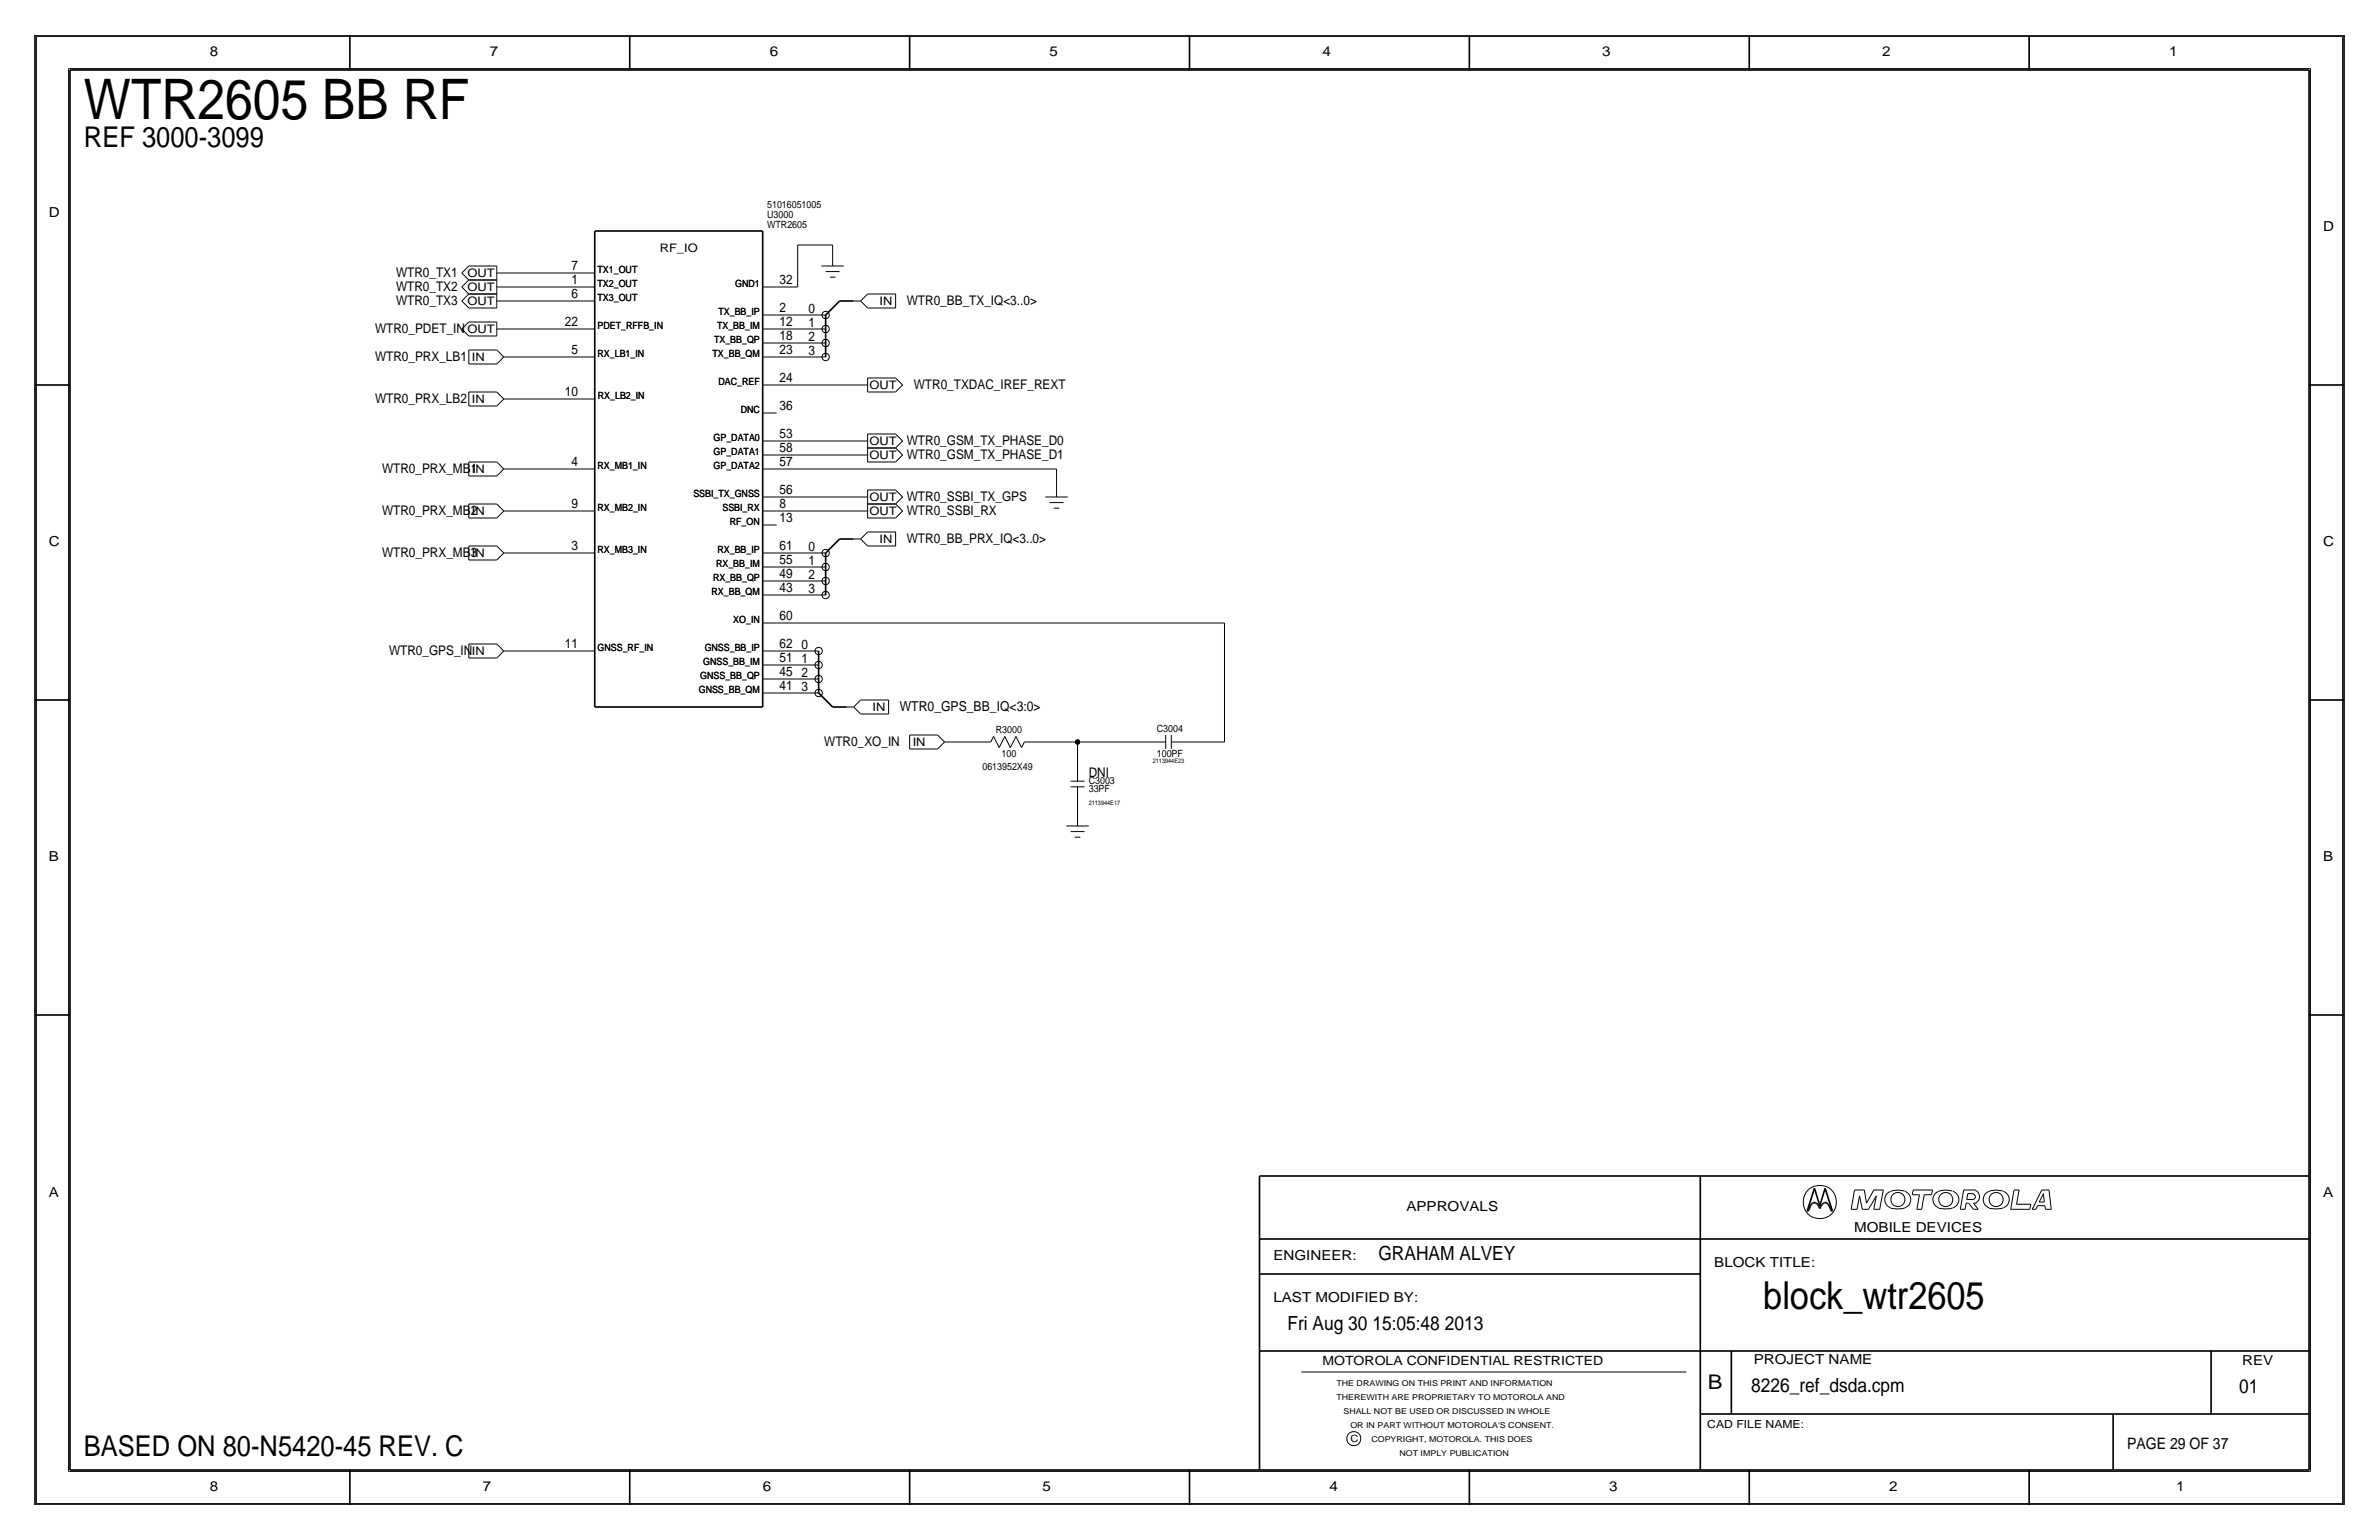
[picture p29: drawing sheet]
<svg xmlns="http://www.w3.org/2000/svg" width="432mm" height="279mm" viewBox="0 0 432 279" stroke-linecap="round" stroke-linejoin="round" font-family="sans-serif">
<defs><g id="words">
<text font-size="10.1" x="15.2" y="21.6">WTR2605 BB RF</text>
<text font-size="7" x="320" y="237.5">block_wtr2605</text>
<g font-size="5.2">
<text x="15.2" y="26.7">REF 3000-3099</text>
<text x="15.2" y="264.2">BASED ON 80-N5420-45 REV. C</text>
</g>
<text font-size="3.7" x="310" y="252.1">B</text>
<g font-size="3.5">
<text x="250.2" y="228.6">GRAHAM ALVEY</text>
<text x="233.7" y="241.3">Fri Aug 30 15:05:48 2013</text>
<text x="317.9" y="252.6">8226_ref_dsda.cpm</text>
<text x="406.4" y="252.7">01</text>
</g>
<text font-size="2.9" x="386.1" y="262.9">PAGE 29 OF 37</text>
<g font-size="2.5">
<text x="38.1" y="10.2">8</text>
<text x="88.9" y="10.2">7</text>
<text x="139.7" y="10.2">6</text>
<text x="190.5" y="10.2">5</text>
<text x="240" y="10.2">4</text>
<text x="290.8" y="10.2">3</text>
<text x="341.6" y="10.2">2</text>
<text x="393.7" y="10.2">1</text>
<text x="8.9" y="39.4">D</text>
<text x="421.6" y="41.9">D</text>
<text x="8.9" y="99.1">C</text>
<text x="421.6" y="99.1">C</text>
<text x="163.3" y="129">WTR0_GPS_BB_IQ&lt;3:0&gt;</text>
<text x="8.9" y="156.2">B</text>
<text x="421.6" y="156.2">B</text>
<text x="8.9" y="217.2">A</text>
<text x="255.3" y="219.7">APPROVALS</text>
<text x="421.6" y="217.2">A</text>
<text x="336.5" y="223.5">MOBILE DEVICES</text>
<text x="231.1" y="228.6">ENGINEER:</text>
<text x="311.1" y="229.9">BLOCK TITLE:</text>
<text x="231.1" y="236.2">LAST MODIFIED BY:</text>
<text x="318.3" y="247.5">PROJECT NAME</text>
<text x="407" y="247.6">REV</text>
<text x="38.1" y="270.5">8</text>
<text x="87.6" y="270.5">7</text>
<text x="138.4" y="270.5">6</text>
<text x="189.2" y="270.5">5</text>
<text x="241.3" y="270.5">4</text>
<text x="292.1" y="270.5">3</text>
<text x="342.9" y="270.5">2</text>
<text x="395" y="270.5">1</text>
</g>
<g font-size="2.4">
<text x="71.9" y="52.8">WTR0_TX2</text>
<text x="71.9" y="50.3">WTR0_TX1</text>
<text x="103.7" y="51.6">1</text>
<text x="103.7" y="49">7</text>
<text x="141.5" y="51.6">32</text>
<text x="71.9" y="55.4">WTR0_TX3</text>
<text x="102.5" y="59.2">22</text>
<text x="103.7" y="54.1">6</text>
<text x="141.5" y="56.6">2</text>
<text x="141.5" y="59.2">12</text>
<text x="146.7" y="56.7">0</text>
<text x="146.7" y="59.3">1</text>
<text x="164.6" y="55.4">WTR0_BB_TX_IQ&lt;3..0&gt;</text>
<text x="68.1" y="65.5">WTR0_PRX_LB1</text>
<text x="68.1" y="60.5">WTR0_PDET_IN</text>
<text x="103.7" y="64.3">5</text>
<text x="141.5" y="61.7">18</text>
<text x="141.5" y="64.3">23</text>
<text x="146.7" y="61.8">2</text>
<text x="146.7" y="64.4">3</text>
<text x="102.5" y="71.9">10</text>
<text x="141.5" y="69.3">24</text>
<text x="165.9" y="70.6">WTR0_TXDAC_IREF_REXT</text>
<text x="68.1" y="73.2">WTR0_PRX_LB2</text>
<text x="141.5" y="74.4">36</text>
<text x="141.5" y="82">58</text>
<text x="141.5" y="79.5">53</text>
<text x="164.6" y="83.3">WTR0_GSM_TX_PHASE_D1</text>
<text x="164.6" y="80.8">WTR0_GSM_TX_PHASE_D0</text>
<text x="69.3" y="85.9">WTR0_PRX_MB1</text>
<text x="103.7" y="84.6">4</text>
<text x="141.5" y="89.7">56</text>
<text x="141.5" y="84.6">57</text>
<text x="69.3" y="93.5">WTR0_PRX_MB2</text>
<text x="103.7" y="92.2">9</text>
<text x="141.5" y="92.2">8</text>
<text x="141.5" y="94.7">13</text>
<text x="164.6" y="90.9">WTR0_SSBI_TX_GPS</text>
<text x="164.6" y="93.5">WTR0_SSBI_RX</text>
<text x="69.3" y="101.1">WTR0_PRX_MB3</text>
<text x="103.7" y="99.8">3</text>
<text x="141.5" y="99.8">61</text>
<text x="146.7" y="99.9">0</text>
<text x="164.6" y="98.6">WTR0_BB_PRX_IQ&lt;3..0&gt;</text>
<text x="141.5" y="104.9">49</text>
<text x="141.5" y="107.4">43</text>
<text x="141.5" y="102.4">55</text>
<text x="146.7" y="102.5">1</text>
<text x="146.7" y="105">2</text>
<text x="146.7" y="107.5">3</text>
<text x="141.5" y="112.5">60</text>
<text x="70.6" y="118.9">WTR0_GPS_IN</text>
<text x="102.5" y="117.6">11</text>
<text x="141.5" y="117.6">62</text>
<text x="145.5" y="117.7">0</text>
<text x="141.5" y="122.7">45</text>
<text x="141.5" y="125.2">41</text>
<text x="141.5" y="120.1">51</text>
<text x="145.5" y="125.3">3</text>
<text x="145.5" y="122.8">2</text>
<text x="145.5" y="120.2">1</text>
<text x="149.6" y="135.4">WTR0_XO_IN</text>
<text x="197.6" y="141">DNI</text>
</g>
<text font-size="2.3" x="240" y="247.6">MOTOROLA CONFIDENTIAL RESTRICTED</text>
<g font-size="2.1">
<text x="119.7" y="45.7">RF_IO</text>
<text x="84.9" y="52.9">OUT</text>
<text x="84.9" y="50.3">OUT</text>
<text x="84.9" y="55.4">OUT</text>
<text x="159.7" y="55.3">IN</text>
<text x="84.9" y="60.5">OUT</text>
<text x="85.6" y="65.5">IN</text>
<text x="157.8" y="70.7">OUT</text>
<text x="85.6" y="73.1">IN</text>
<text x="157.8" y="80.8">OUT</text>
<text x="157.8" y="83.4">OUT</text>
<text x="85.6" y="85.8">IN</text>
<text x="85.6" y="93.4">IN</text>
<text x="157.8" y="91">OUT</text>
<text x="157.8" y="93.5">OUT</text>
<text x="85.6" y="101">IN</text>
<text x="159.7" y="98.5">IN</text>
<text x="85.6" y="118.8">IN</text>
<text x="158.4" y="129">IN</text>
<text x="165.7" y="135.3">IN</text>
</g>
<text font-size="2" x="309.9" y="259.1">CAD FILE NAME:</text>
<g font-size="1.8">
<text x="139.2" y="39.5">U3000</text>
<text x="139.2" y="41.4">WTR2605</text>
<text x="139.2" y="37.7">51016051005</text>
<text x="108.5" y="49.5">TX1_OUT</text>
<text x="108.5" y="52.1">TX2_OUT</text>
<text x="133.5" y="52.1">GND1</text>
<text x="108.5" y="54.6">TX3_OUT</text>
<text x="108.5" y="59.7">PDET_RFFB_IN</text>
<text x="130.1" y="59.7">TX_BB_IM</text>
<text x="130.4" y="57.2">TX_BB_IP</text>
<text x="108.5" y="64.8">RX_LB1_IN</text>
<text x="129.3" y="64.8">TX_BB_QM</text>
<text x="129.6" y="62.2">TX_BB_QP</text>
<text x="130.4" y="69.9">DAC_REF</text>
<text x="108.5" y="72.4">RX_LB2_IN</text>
<text x="134.4" y="74.9">DNC</text>
<text x="129.5" y="80">GP_DATA0</text>
<text x="129.5" y="82.6">GP_DATA1</text>
<text x="108.5" y="85.1">RX_MB1_IN</text>
<text x="129.5" y="85.1">GP_DATA2</text>
<text x="108.5" y="92.7">RX_MB2_IN</text>
<text x="125.8" y="90.2">SSBI_TX_GNSS</text>
<text x="131.1" y="92.7">SSBI_RX</text>
<text x="132.5" y="95.3">RF_ON</text>
<text x="108.5" y="100.3">RX_MB3_IN</text>
<text x="130.2" y="100.3">RX_BB_IP</text>
<text x="129.2" y="108">RX_BB_QM</text>
<text x="129.4" y="105.4">RX_BB_QP</text>
<text x="130" y="102.9">RX_BB_IM</text>
<text x="133.1" y="113">XO_IN</text>
<text x="108.5" y="118.1">GNSS_RF_IN</text>
<text x="127.9" y="118.1">GNSS_BB_IP</text>
<text x="126.8" y="125.7">GNSS_BB_QM</text>
<text x="127.1" y="123.2">GNSS_BB_QP</text>
<text x="127.6" y="120.7">GNSS_BB_IM</text>
<text x="180.8" y="133">R3000</text>
<text x="181.8" y="137.3">100</text>
<text x="210" y="132.8">C3004</text>
<text x="210" y="137.4">100PF</text>
<text x="178.3" y="139.7">0613952X49</text>
<text x="197.6" y="143.8">33PF</text>
<text x="197.6" y="142.2">C3003</text>
<text x="245.1" y="261.6">C</text>
</g>
<g font-size="1.5">
<text x="242.6" y="251.5">THE DRAWING ON THIS PRINT AND INFORMATION</text>
<text x="242.6" y="254">THEREWITH ARE PROPRIETARY TO MOTOROLA AND</text>
<text x="243.8" y="256.5">SHALL NOT BE USED OR DISCUSSED IN WHOLE</text>
<text x="245.1" y="259.1">OR IN PART WITHOUT MOTOROLA'S CONSENT.</text>
<text x="248.9" y="261.6">COPYRIGHT, MOTOROLA. THIS DOES</text>
<text x="254" y="264.2">NOT IMPLY PUBLICATION</text>
</g>
<g font-size="1.1">
<text x="209.2" y="138.4">2113944E23</text>
<text x="197.6" y="146">2113944E17</text>
</g>
</g></defs>
<g fill="none" stroke="#000" stroke-width=".3">
<path d="M6.3 6.3v266.7zM6.4 6.3h419zM12.7 12.7h406.4zM12.7 12.7v254zM63.5 6.3v6.4zM114.3 6.3v6.4zM165.1 6.3v6.4zM215.9 6.3v6.4zM266.7 6.3v6.4zM317.5 6.3v6.4zM368.3 6.3v6.4zM419.1 12.7v254z"/>
<path d="M425.4 6.3v266.7zM107.9 41.9h30.5zM107.9 41.9v86.4zM138.4 41.9v86.4zM149.9 57.2l2.5-2.6zM149.9 57.2v2.5zM149.9 59.7v2.5zM152.4 54.6h2.5zM6.3 69.8h6.4zM149.9 62.2v2.6zM419.1 69.8h6.3zM152.4 97.8h2.5z"/>
<path d="M148.6 118.1v2.5zM149.9 100.3l2.5-2.5zM149.9 100.3v2.6zM149.9 102.9v2.5zM149.9 105.4v2.5zM6.3 127h6.4zM107.9 128.3h30.5zM148.6 125.7l2.5 2.6zM148.6 120.7v2.5zM148.6 123.2v2.5zM151.1 128.3h2.6zM419.1 127h6.3z"/>
<path d="M6.3 184.1h6.4zM419.1 184.1h6.3zM228.6 213.4v53.3zM228.6 213.4h190.5zM308.6 213.4v53.3zM328 219.7h.2zM328.4 219.4l-.2 .3zM328.6 218.8l-.2 .6zM328.8 218.5l-.2 .3zM329 218.3l.2-.1zM329 218.3l-.2 .2zM329.2 218.2h.2z"/>
<path d="M329.3 215.6l-1.3 4.1zM329.3 215.6l1 3.1zM329.4 218.2l.2 .1zM329.6 218.3l.3 .2zM329.9 218.5l.2 .3zM330.1 218.8l.2 .5zM330.5 218.8l-.2 .5zM330.8 218.5l-.3 .3zM331 218.3l-.2 .2zM331 218.3l.2-.1zM331.2 218.2h.2zM331.3 215.6l1.3 4.1z"/>
<path d="M331.3 215.6l-1 3.1zM331.4 218.2l.2 .1zM331.6 218.3l.2 .2zM331.8 218.5l.2 .3zM332 218.8l.3 .6zM332.3 219.4l.1 .3zM332.4 219.7h.2zM228.6 231.1h80zM228.6 224.8h190.5zM228.6 245.1h190.5zM308.6 256.5h110.5zM314.2 245.1v11.4z"/>
<path d="M383.5 256.5v10.2zM401.3 245.1v11.4zM6.4 273h419zM12.7 266.7h406.4zM63.5 266.7v6.3zM114.3 266.7v6.3zM165.1 266.7v6.3zM215.9 266.7v6.3zM266.7 266.7v6.3zM317.5 266.7v6.3zM368.3 266.7v6.3z"/>
</g>
<g fill="none" stroke="#000" stroke-width=".18">
<path d="M6.6 6.6h418.6zM6.6 6.6v266.2zM12.4 12.4v254.6zM12.4 12.4h407zM419.4 12.4v254.6zM425.2 6.6v266.2zM83.8 59.7l1.3 1.3zM83.8 54.6l1.3 1.3zM83.8 52.1l1.3 1.2zM83.8 49.5l1.3 1.3zM85.1 58.4l-1.3 1.3zM85.1 53.3l-1.3 1.3z"/>
<path d="M85.1 50.8l-1.3 1.3zM85.1 48.3l-1.3 1.2zM85.1 58.4h5.1zM85.1 53.3h5.1zM85.1 55.9h5.1zM85.1 50.8h5.1zM85.1 48.3h5.1zM90.2 59.7h2.5zM90.2 58.4v2.6zM90.2 54.6h2.5zM90.2 53.3v2.6zM90.2 52.1h2.5z"/>
<path d="M90.2 50.8v2.5zM90.2 49.5h2.5zM90.2 48.3v2.5zM92.7 54.6h12.7zM92.7 52.1h12.7zM92.7 49.5h12.7zM92.7 59.7h12.7zM105.4 59.7h2.5zM105.4 54.6h2.5zM105.4 52.1h2.5zM105.4 49.5h2.5zM138.4 59.7h2.6z"/>
<path d="M138.4 57.2h2.6zM138.4 52.1h2.6zM141 57.2h6.3zM141 59.7h6.3zM141 52.1h3.8zM144.8 44.4h6.3zM144.8 44.4v7.7zM147.3 57.2h2.6zM147.3 59.7h2.6zM149.1 48.3h4.1zM149.9 49.3h2.5zM150.6 50.3h1z"/>
<path d="M151.1 44.4v1.3zM151.1 45.7v2.6zM154.9 54.6h1.3zM156.2 54.6l1.3 1.3zM157.5 53.3h5.1zM157.5 55.9h5.1zM157.5 53.3l-1.3 1.3zM162.6 53.3v2.6zM85.1 71.1h5.1zM85.1 71.1v2.6zM85.1 73.7h5.1zM85.1 63.5h5.1z"/>
<path d="M85.1 63.5v2.5zM85.1 66h5.1zM85.1 61h5.1zM90.2 71.1l1.2 1.3zM90.2 63.5l1.2 1.3zM91.4 72.4h1.3zM91.4 64.8h1.3zM91.4 72.4l-1.2 1.3zM91.4 64.8l-1.2 1.2zM92.7 64.8h12.7zM92.7 72.4h12.7zM105.4 64.8h2.5z"/>
<path d="M105.4 72.4h2.6zM138.4 69.8h2.6zM138.4 64.8h2.6zM138.4 62.2h2.6zM138.4 74.9h2.6zM141 62.2h6.3zM141 64.8h6.3zM141 69.8h13.9zM147.3 62.2h2.6zM147.3 64.8h2.6zM154.9 69.8h2.6zM157.5 68.6h5.1z"/>
<path d="M157.5 71.1h5.1zM157.5 68.6v2.5zM157.5 78.7h5.1zM157.5 78.7v2.6zM162.6 68.6l1.2 1.3zM162.6 78.7l1.2 1.3zM163.8 69.8l-1.2 1.3zM85.1 99.1h5.1zM85.1 99.1v2.5zM85.1 91.4h5.1zM85.1 91.4v2.6zM85.1 94h5.1z"/>
<path d="M85.1 83.8h5.1zM85.1 83.8v2.6zM85.1 86.4h5.1zM90.2 99.1l1.2 1.2zM90.2 91.4l1.2 1.3zM90.2 83.8l1.2 1.3zM91.4 92.7h1.3zM91.4 85.1h1.3zM91.4 92.7l-1.2 1.3zM91.4 85.1l-1.2 1.3zM92.7 85.1h12.7zM92.7 92.7h12.7z"/>
<path d="M105.4 85.1h2.5zM105.4 92.7h2.5zM138.4 95.2h2.6zM138.4 90.2h2.6zM138.4 85.1h2.6zM138.4 82.5h2.6zM138.4 80h2.6zM138.4 92.7h2.6zM141 92.7h13.9zM141 82.5h13.9zM141 85.1h50.8zM141 80h13.9z"/>
<path d="M141 90.2h13.9zM154.9 80h2.6zM154.9 82.5h2.6zM154.9 90.2h2.6zM154.9 92.7h2.6zM154.9 97.8h1.3zM156.2 97.8l1.3 1.3zM157.5 96.5h5.1zM157.5 99.1h5.1zM157.5 96.5l-1.3 1.3zM157.5 81.3h5.1zM157.5 83.8h5.1z"/>
<path d="M157.5 81.3v2.5zM157.5 88.9h5.1zM157.5 91.4h5.1zM157.5 88.9v2.5zM157.5 94h5.1zM157.5 91.4v2.6zM162.6 96.5v2.6zM162.6 81.3l1.2 1.3zM162.6 88.9l1.2 1.3zM162.6 91.4l1.2 1.3zM163.8 80l-1.2 1.3zM163.8 82.5l-1.2 1.3z"/>
<path d="M163.8 90.2l-1.2 1.2zM163.8 92.7l-1.2 1.3zM189.7 90.2h4.1zM190.5 91.2h2.5zM191.3 92.2h1zM191.8 85.1v2.5zM191.8 87.6v2.6zM85.1 116.8h5.1zM85.1 116.8v2.6zM85.1 119.4h5.1zM85.1 101.6h5.1zM90.2 116.8l1.2 1.3z"/>
<path d="M91.4 118.1h1.3zM91.4 100.3h1.3zM91.4 118.1l-1.2 1.3zM91.4 100.3l-1.2 1.3zM92.7 100.3h12.7zM92.7 118.1h12.7zM105.4 118.1h2.5zM105.4 100.3h2.5zM138.4 118.1h2.6zM138.4 113h2.6zM138.4 107.9h2.6zM138.4 105.4h2.6z"/>
<path d="M138.4 102.9h2.6zM138.4 100.3h2.6zM141 100.3h6.3zM141 107.9h6.3zM141 118.1h5.1zM141 102.9h6.3zM141 105.4h6.3zM141 113h81.2zM146.1 118.1h2.5zM147.3 100.3h2.6zM147.3 105.4h2.6zM147.3 102.9h2.6z"/>
<path d="M147.3 107.9h2.6zM222.2 113v21.6zM138.4 125.7h2.6zM138.4 123.2h2.6zM138.4 120.7h2.6zM141 120.7h5.1zM141 123.2h5.1zM141 125.7h5.1zM146.1 120.7h2.5zM146.1 123.2h2.5zM146.1 125.7h2.5zM153.7 128.3h1.2z"/>
<path d="M154.9 128.3l1.3 1.2zM156.2 127l-1.3 1.3zM156.2 127h5.1zM156.2 129.5h5.1zM161.3 127v2.5zM165.1 133.3h5.1zM165.1 133.4v2.5zM165.1 135.9h5.1zM170.2 133.3l1.2 1.3zM171.4 134.6l-1.2 1.3zM171.5 134.6h1.2zM172.7 134.6h5.1z"/>
<path d="M177.8 134.6h2zM180.3 133.6l-.5 1zM180.3 133.6l1.1 2zM182.4 133.6l-1 2zM182.4 133.6l1 2zM184.4 133.6l1 2zM184.4 133.6l-1 2zM185.9 134.6l-.5 1zM185.9 134.6h2.1zM188 134.6h7.6zM195.6 134.6v2.6zM195.6 134.6h11.4z"/>
<path d="M195.6 137.2v4.5zM207 134.6h4.6zM211.6 133.3v2.6zM212.6 134.6h4.6zM212.6 133.4v2.5zM217.2 134.6h5zM193.5 149.9h4.1zM194.3 142.7h2.5zM194.3 141.7h2.5zM194.3 150.9h2.5zM195.1 151.9h1zM195.6 142.7v4.6z"/>
<path d="M195.6 147.3v2.6zM336 219.4h1.1zM336.6 215.9h1.8zM336.6 215.9l-.6 3.5zM337.5 217l-.4 2.4zM337.5 217l.5 2.4zM338 219.4h1.1zM338.4 215.9l.4 2.4zM340.1 219.4h1.1zM340.1 215.9h1.7zM340.1 215.9l-1.3 2.4zM340.6 217l-1.5 2.4z"/>
<path d="M340.6 217l-.5 2.4zM341.8 215.9l-.6 3.5zM343.1 216.2a1.6 1.6 0 0 0-1 1.5 1.6 1.6 0 0 0 1.1 1.5M345.7 216.1h-.2a4 4 0 0 0-2.3 .1M345.7 216.2a1.59 1.59 0 0 1 1.1 1.5 1.59 1.59 0 0 1-1.1 1.5 5.1 5.1 0 0 1-2.5 0M347.1 216.8h1.3zM347.3 215.9l-.2 .9zM347.3 215.9h3.5zM347.9 219.4h.9zM348.4 216.8l-.5 2.6zM349.2 216.8l-.4 2.6zM349.2 216.8h1.4z"/>
<path d="M350.8 215.9l-.2 .9zM354.4 216.1a3.1 3.1 0 0 0-3.3 .7 1.62 1.62 0 0 0 .8 2.4M354.4 219.2a5.1 5.1 0 0 1-2.5 0M354.5 216.2a1.59 1.59 0 0 1 1 1.5 1.59 1.59 0 0 1-1 1.5M355.8 219.4h.9zM356.4 215.9l-.6 3.5zM356.4 215.9h2.2zM356.9 218.3l-.2 1.1zM356.9 218.3h.4zM357 217.6h1.2zM357.2 216.6l-.2 1zM357.2 216.6h1z"/>
<path d="M357.3 218.3l.9 1.1zM358.1 216.7a.5 .5 0 0 1 .4 .4 .5 .5 0 0 1-.4 .5M358.2 219.4h.9zM358.2 218.3l.9 1.1zM358.2 218.3h.4zM358.5 216a1.24 1.24 0 0 1 .8 1.1 1.24 1.24 0 0 1-.8 1.2M363.5 216.1a3.1 3.1 0 0 0-3.3 .7 1.62 1.62 0 0 0 .8 2.4M363.6 219.2a5.1 5.1 0 0 1-2.6 0M363.6 216.2a1.59 1.59 0 0 1 1.1 1.5 1.59 1.59 0 0 1-1.1 1.5M364.9 219.4h3.5zM365.6 215.9h.9zM365.6 215.9l-.7 3.5z"/>
<path d="M366 218.5h2.6zM366.5 215.9l-.5 2.6zM368.6 218.5l-.2 .9zM368.9 219.4h.6zM369.8 218.7h1.3zM369.8 218.7l-.3 .7zM370.1 218.1h.9zM370.6 215.9l-1.7 3.5zM370.6 215.9h1.3zM370.9 216.6l-.8 1.5zM370.9 216.6l.1 1.5zM371.1 218.7l.1 .7z"/>
<path d="M371.2 219.4h1.1zM371.9 215.9l.4 3.5zM236.2 248.9h69.9zM6.6 272.8h418.6zM12.4 267h407z"/>
<circle cx="149.9" cy="57.2" r=".67"/>
<circle cx="149.9" cy="59.7" r=".67"/>
<circle cx="149.9" cy="64.8" r=".67"/>
<circle cx="149.9" cy="62.2" r=".67"/>
<circle cx="148.6" cy="118.1" r=".67"/>
<circle cx="149.9" cy="102.9" r=".67"/>
<circle cx="149.9" cy="108" r=".67"/>
<circle cx="149.9" cy="100.3" r=".67"/>
<circle cx="149.9" cy="105.4" r=".67"/>
<circle cx="148.6" cy="120.7" r=".67"/>
<circle cx="148.6" cy="123.2" r=".67"/>
<circle cx="148.6" cy="125.7" r=".67"/>
<circle cx="330.3" cy="218.1" r="3"/>
<circle cx="344.5" cy="217.6" r="1.28"/>
<circle cx="353.2" cy="217.6" r="1.28"/>
<circle cx="362.3" cy="217.6" r="1.28"/>
<circle cx="245.7" cy="261" r="1.28"/>
</g>
<circle cx="195.6" cy="134.6" r=".41" fill="#000" stroke="#000" stroke-width=".18"/>
<use href="#words"/>
</svg>
